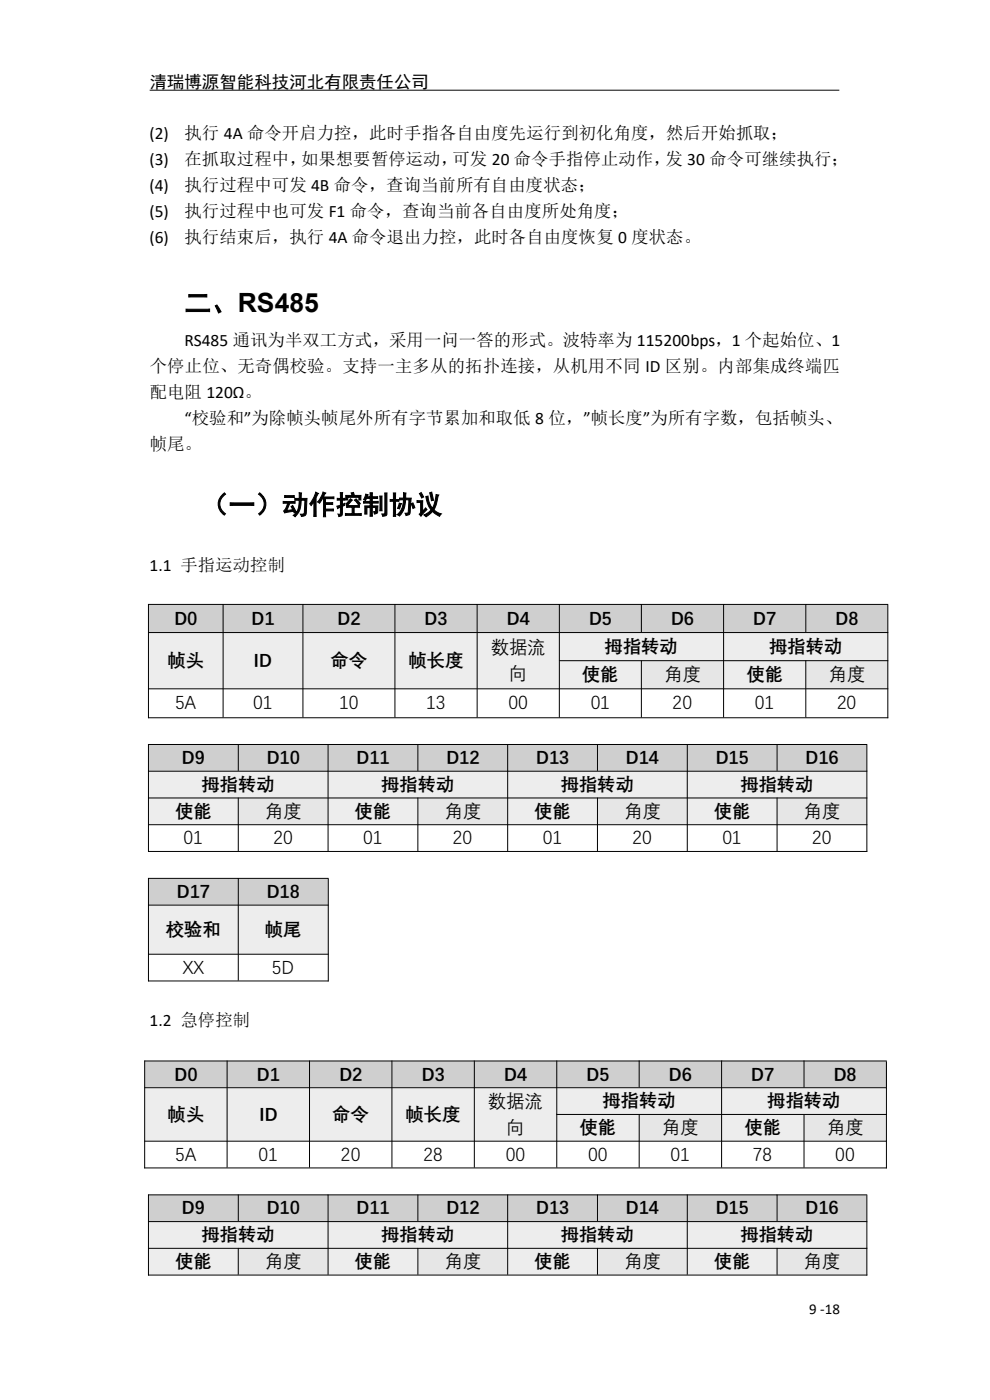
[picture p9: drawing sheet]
<svg xmlns="http://www.w3.org/2000/svg" width="210mm" height="297mm" viewBox="0 0 210 297" stroke-linecap="round" stroke-linejoin="round" font-family="sans-serif">
<defs><g id="words">
<g font-size="5.6">
<text x="39.2" y="66.2">二、RS485</text>
<text x="42.8" y="109">（一）动作控制协议</text>
</g>
<g font-size="3.9">
<text x="36.9" y="132.3">D0</text>
<text x="53.3" y="132.3">D1</text>
<text x="71.5" y="132.3">D2</text>
<text x="90" y="132.3">D3</text>
<text x="107.4" y="132.3">D4</text>
<text x="124.9" y="132.3">D5</text>
<text x="142.3" y="132.3">D6</text>
<text x="159.7" y="132.3">D7</text>
<text x="177.2" y="132.3">D8</text>
<text x="35.5" y="141.3">帧头</text>
<text x="53.8" y="141.3">ID</text>
<text x="70.1" y="141.3">命令</text>
<text x="86.7" y="141.3">帧长度</text>
<text x="104.1" y="138.5">数据流</text>
<text x="128.3" y="138.3">拇指转动</text>
<text x="163.2" y="138.3">拇指转动</text>
<text x="108" y="144">向</text>
<text x="123.4" y="144.2">使能</text>
<text x="140.9" y="144.2">角度</text>
<text x="158.3" y="144.2">使能</text>
<text x="175.7" y="144.2">角度</text>
<text x="37.1" y="150.3">5A</text>
<text x="53.7" y="150.3">01</text>
<text x="72" y="150.3">10</text>
<text x="90.4" y="150.3">13</text>
<text x="107.9" y="150.3">00</text>
<text x="125.3" y="150.3">01</text>
<text x="142.7" y="150.3">20</text>
<text x="160.2" y="150.3">01</text>
<text x="177.6" y="150.3">20</text>
<text x="38.5" y="161.9">D9</text>
<text x="56.5" y="161.9">D10</text>
<text x="75.6" y="161.9">D11</text>
<text x="94.6" y="161.9">D12</text>
<text x="113.7" y="161.9">D13</text>
<text x="132.7" y="161.9">D14</text>
<text x="151.8" y="161.9">D15</text>
<text x="170.8" y="161.9">D16</text>
<text x="42.8" y="167.6">拇指转动</text>
<text x="80.9" y="167.6">拇指转动</text>
<text x="119" y="167.6">拇指转动</text>
<text x="157.1" y="167.6">拇指转动</text>
<text x="37.1" y="173.2">使能</text>
<text x="56.2" y="173.2">角度</text>
<text x="75.2" y="173.2">使能</text>
<text x="94.3" y="173.2">角度</text>
<text x="113.3" y="173.2">使能</text>
<text x="132.4" y="173.2">角度</text>
<text x="151.4" y="173.2">使能</text>
<text x="170.5" y="173.2">角度</text>
<text x="38.9" y="178.9">01</text>
<text x="58" y="178.9">20</text>
<text x="77" y="178.9">01</text>
<text x="96.1" y="178.9">20</text>
<text x="115.2" y="178.9">01</text>
<text x="134.2" y="178.9">20</text>
<text x="153.2" y="178.9">01</text>
<text x="172.3" y="178.9">20</text>
<text x="37.5" y="190.3">D17</text>
<text x="56.5" y="190.3">D18</text>
<text x="35.2" y="198.3">校验和</text>
<text x="56.2" y="198.3">帧尾</text>
<text x="38.8" y="206.4">XX</text>
<text x="57.7" y="206.4">5D</text>
<text x="37" y="229">D0</text>
<text x="54.4" y="229">D1</text>
<text x="71.9" y="229">D2</text>
<text x="89.4" y="229">D3</text>
<text x="106.9" y="229">D4</text>
<text x="124.3" y="229">D5</text>
<text x="141.8" y="229">D6</text>
<text x="159.3" y="229">D7</text>
<text x="176.8" y="229">D8</text>
<text x="35.6" y="237.5">帧头</text>
<text x="54.9" y="237.5">ID</text>
<text x="70.5" y="237.5">命令</text>
<text x="86" y="237.5">帧长度</text>
<text x="103.5" y="234.8">数据流</text>
<text x="127.8" y="234.7">拇指转动</text>
<text x="162.8" y="234.7">拇指转动</text>
<text x="107.4" y="240.3">向</text>
<text x="122.9" y="240.4">使能</text>
<text x="140.4" y="240.4">角度</text>
<text x="157.9" y="240.4">使能</text>
<text x="175.4" y="240.4">角度</text>
<text x="37.2" y="246">5A</text>
<text x="54.9" y="246">01</text>
<text x="72.3" y="246">20</text>
<text x="89.8" y="246">28</text>
<text x="107.3" y="246">00</text>
<text x="124.8" y="246">00</text>
<text x="142.2" y="246">01</text>
<text x="159.7" y="246">78</text>
<text x="177.2" y="246">00</text>
<text x="38.5" y="257.4">D9</text>
<text x="56.5" y="257.4">D10</text>
<text x="75.6" y="257.4">D11</text>
<text x="94.6" y="257.4">D12</text>
<text x="113.7" y="257.4">D13</text>
<text x="132.7" y="257.4">D14</text>
<text x="151.8" y="257.4">D15</text>
<text x="170.8" y="257.4">D16</text>
<text x="42.8" y="263.1">拇指转动</text>
<text x="80.9" y="263.1">拇指转动</text>
<text x="119" y="263.1">拇指转动</text>
<text x="157.1" y="263.1">拇指转动</text>
<text x="37.1" y="268.8">使能</text>
<text x="56.2" y="268.8">角度</text>
<text x="75.2" y="268.8">使能</text>
<text x="94.3" y="268.8">角度</text>
<text x="113.3" y="268.8">使能</text>
<text x="132.4" y="268.8">角度</text>
<text x="151.4" y="268.8">使能</text>
<text x="170.5" y="268.8">角度</text>
</g>
<g font-size="3.7">
<text x="31.8" y="18.7">清瑞博源智能科技河北有限责任公司</text>
<text x="31.7" y="29.5">(2)</text>
<text x="39.2" y="29.5">执行 4A 命令开启力控，此时手指各自由度先运行到初化角度，然后开始抓取；</text>
<text x="31.7" y="35">(3)</text>
<text x="39.2" y="35">在抓取过程中，如果想要暂停运动，可发 20 命令手指停止动作，发 30 命令可继续执行；</text>
<text x="31.7" y="40.5">(4)</text>
<text x="39.2" y="40.5">执行过程中可发 4B 命令，查询当前所有自由度状态；</text>
<text x="31.7" y="46">(5)</text>
<text x="39.2" y="46">执行过程中也可发 F1 命令，查询当前各自由度所处角度；</text>
<text x="31.7" y="51.5">(6)</text>
<text x="39.2" y="51.5">执行结束后，执行 4A 命令退出力控，此时各自由度恢复 0 度状态。</text>
<text x="39.2" y="73.5">RS485 通讯为半双工方式，采用一问一答的形式。波特率为 115200bps，1 个起始位、1</text>
<text x="31.8" y="79">个停止位、无奇偶校验。支持一主多从的拓扑连接，从机用不同 ID 区别。内部集成终端匹</text>
<text x="31.8" y="84.5">配电阻 120Ω。</text>
<text x="31.8" y="95.5">帧尾。</text>
<text x="39.2" y="90">“校验和”为除帧头帧尾外所有字节累加和取低 8 位，”帧长度”为所有字数，包括帧头、</text>
<text x="31.7" y="121.2">1.1 手指运动控制</text>
<text x="31.7" y="217.8">1.2 急停控制</text>
</g>
<text font-size="3.2" x="171.7" y="278.7">9 -18</text>
</g></defs>
<path d="M31.7 19.1h146.4" fill="none" stroke="#000" stroke-width=".21"/>
<g fill="#d0cece">
<path d="M31.5 128.3h15.8v5.8h-15.8z"/>
<path d="M47.4 128.3h16.8v5.8h-16.8z"/>
<path d="M64.3 128.3h19.4v5.8h-19.4z"/>
<path d="M83.8 128.3h17.4v5.8h-17.4z"/>
<path d="M101.3 128.3h17.3v5.8h-17.3z"/>
<path d="M118.7 128.3h17.3v5.8h-17.3z"/>
<path d="M136.1 128.3h17.4v5.8h-17.4z"/>
<path d="M153.5 128.3h17.4v5.8h-17.4z"/>
<path d="M171 128.3h17.3v5.8h-17.3z"/>
</g>
<g fill="#ededed">
<path d="M31.5 134.2h15.8v11.8h-15.8z"/>
<path d="M47.4 134.2h16.8v11.8h-16.8z"/>
<path d="M64.3 134.2h19.4v11.8h-19.4z"/>
<path d="M83.8 134.2h17.4v11.8h-17.4z"/>
<path d="M101.3 134.2h17.3v11.8h-17.3z"/>
<path d="M118.7 134.2h34.8v5.9h-34.8z"/>
<path d="M153.5 134.2h34.8v5.9h-34.8z"/>
<path d="M118.7 140.2h17.3v5.8h-17.3z"/>
</g>
<path d="M136.1 140.2h17.4v5.8h-17.4z" fill="#e7e6e6"/>
<path d="M153.5 140.2h17.4v5.8h-17.4z" fill="#ededed"/>
<path d="M171 140.2h17.3v5.8h-17.3z" fill="#e7e6e6"/>
<g fill="none" stroke="#000" stroke-width=".21">
<path d="M31.4 128.2h157M31.4 134.2h157M31.5 128.1v24.3M47.3 128.1v24.1M64.3 128.1v24.1M83.8 128.1v24.1M101.2 128.1v24.1M118.7 128.1v24.1M136.1 128.1v6M153.5 128.1v24.1M170.9 128.1v6M188.3 128.3v24.1"/>
<path d="M31.4 146.1h157M31.4 152.3h157M118.6 140.2h69.8M136.1 140.1v12.1M170.9 140.1v12.1"/>
</g>
<g fill="#d0cece">
<path d="M31.5 158h19v5.5h-19z"/>
<path d="M50.6 158h19v5.5h-19z"/>
<path d="M69.6 158h19v5.5h-19z"/>
<path d="M88.7 158h19v5.5h-19z"/>
<path d="M107.7 158h19v5.5h-19z"/>
<path d="M126.8 158h19v5.5h-19z"/>
<path d="M145.8 158h19v5.5h-19z"/>
<path d="M164.9 158h19v5.5h-19z"/>
</g>
<g fill="#ededed">
<path d="M31.5 163.7h38.1v5.5h-38.1z"/>
<path d="M69.6 163.7h38.1v5.5h-38.1z"/>
<path d="M107.7 163.7h38.1v5.5h-38.1z"/>
<path d="M145.8 163.7h38.1v5.5h-38.1z"/>
<path d="M31.5 169.3h19v5.6h-19z"/>
</g>
<path d="M50.6 169.3h19v5.6h-19z" fill="#e7e6e6"/>
<path d="M69.6 169.3h19v5.6h-19z" fill="#ededed"/>
<path d="M88.7 169.3h19v5.6h-19z" fill="#e7e6e6"/>
<path d="M107.7 169.3h19v5.6h-19z" fill="#ededed"/>
<path d="M126.8 169.3h19v5.6h-19z" fill="#e7e6e6"/>
<path d="M145.8 169.3h19v5.6h-19z" fill="#ededed"/>
<path d="M164.9 169.3h19v5.6h-19z" fill="#e7e6e6"/>
<g fill="none" stroke="#000" stroke-width=".21">
<path d="M31.4 157.9h152.6M31.5 157.9v22.8M50.5 157.9v5.6M69.6 157.9v22.7M88.6 157.9v5.6M107.7 157.9v22.7M126.7 157.9v5.6M145.8 157.9v22.7M164.8 157.9v5.6M183.9 158v22.7M31.4 163.6h152.6M31.4 169.3h152.6"/>
<path d="M31.4 175h152.6M50.5 169.2v11.4M88.6 169.2v11.4M126.7 169.2v11.4M164.8 169.2v11.4M31.4 180.6h152.6"/>
</g>
<g fill="#d0cece">
<path d="M31.5 186.4h19v5.5h-19z"/>
<path d="M50.6 186.4h19v5.5h-19z"/>
</g>
<g fill="#ededed">
<path d="M31.5 192.1h19v10.2h-19z"/>
<path d="M50.6 192.1h19v10.2h-19z"/>
</g>
<path d="M31.4 186.4h38.3M31.4 192h38.3M31.5 186.3v21.9M50.5 186.3v21.7M69.6 186.4v21.8M31.4 202.4h38.3M31.4 208.1h38.3" fill="none" stroke="#000" stroke-width=".21"/>
<g fill="#d0cece">
<path d="M31.5 253.5h19v5.5h-19z"/>
<path d="M50.6 253.5h19v5.5h-19z"/>
<path d="M69.6 253.5h19v5.5h-19z"/>
<path d="M88.7 253.5h19v5.5h-19z"/>
<path d="M107.7 253.5h19v5.5h-19z"/>
<path d="M126.8 253.5h19v5.5h-19z"/>
<path d="M145.8 253.5h19v5.5h-19z"/>
<path d="M164.9 253.5h19v5.5h-19z"/>
</g>
<g fill="#ededed">
<path d="M31.5 259.2h38.1v5.6h-38.1z"/>
<path d="M69.6 259.2h38.1v5.6h-38.1z"/>
<path d="M107.7 259.2h38.1v5.6h-38.1z"/>
<path d="M145.8 259.2h38.1v5.6h-38.1z"/>
<path d="M31.5 264.9h19v5.6h-19z"/>
</g>
<path d="M50.6 264.9h19v5.6h-19z" fill="#e7e6e6"/>
<path d="M69.6 264.9h19v5.6h-19z" fill="#ededed"/>
<path d="M88.7 264.9h19v5.6h-19z" fill="#e7e6e6"/>
<path d="M107.7 264.9h19v5.6h-19z" fill="#ededed"/>
<path d="M126.8 264.9h19v5.6h-19z" fill="#e7e6e6"/>
<path d="M145.8 264.9h19v5.6h-19z" fill="#ededed"/>
<path d="M164.9 264.9h19v5.6h-19z" fill="#e7e6e6"/>
<g fill="none" stroke="#000" stroke-width=".21">
<path d="M31.4 253.5h152.6M31.4 259.2h152.6M31.5 253.4v17.2M50.5 253.4v5.7M69.6 253.4v17M88.6 253.4v5.7M107.7 253.4v17M126.7 253.4v5.7M145.8 253.4v17M164.8 253.4v5.7M183.9 253.6v17M31.4 264.8h152.6"/>
<path d="M31.4 270.5h152.6M50.5 264.8v5.6M88.6 264.8v5.6M126.7 264.8v5.6M164.8 264.8v5.6"/>
</g>
<g fill="#d0cece">
<path d="M30.8 225.1h17.4v5.5h-17.4z"/>
<path d="M48.3 225.1h17.3v5.5h-17.3z"/>
<path d="M65.7 225.1h17.4v5.5h-17.4z"/>
<path d="M83.2 225.1h17.4v5.5h-17.4z"/>
<path d="M100.7 225.1h17.4v5.5h-17.4z"/>
<path d="M118.2 225.1h17.4v5.5h-17.4z"/>
<path d="M135.6 225.1h17.4v5.5h-17.4z"/>
<path d="M153.1 225.1h17.4v5.5h-17.4z"/>
<path d="M170.6 225.1h17.4v5.5h-17.4z"/>
</g>
<g fill="#ededed">
<path d="M30.8 230.8h17.4v11.2h-17.4z"/>
<path d="M48.3 230.8h17.3v11.2h-17.3z"/>
<path d="M65.7 230.8h17.4v11.2h-17.4z"/>
<path d="M83.2 230.8h17.4v11.2h-17.4z"/>
<path d="M100.7 230.8h17.4v11.2h-17.4z"/>
<path d="M118.2 230.8h34.8v5.5h-34.8z"/>
<path d="M153.1 230.8h34.9v5.5h-34.9z"/>
<path d="M118.2 236.5h17.4v5.5h-17.4z"/>
</g>
<path d="M135.6 236.5h17.4v5.5h-17.4z" fill="#e7e6e6"/>
<path d="M153.1 236.5h17.4v5.5h-17.4z" fill="#ededed"/>
<path d="M170.6 236.5h17.4v5.5h-17.4z" fill="#e7e6e6"/>
<g fill="none" stroke="#000" stroke-width=".21">
<path d="M30.6 225.1h157.5M30.6 230.8h157.5M30.7 225v22.9M48.2 225v22.7M65.7 225v22.7M83.1 225v22.7M100.6 225v22.7M118 236.4h70.1M118.1 225v22.7M135.6 225v5.7M135.6 236.3v11.4M153.1 225v22.7"/>
<path d="M170.6 225v5.7M170.6 236.3v11.4M188 225.2v22.7M30.6 242.1h157.5M30.6 247.8h157.5"/>
</g>
<use href="#words"/>
</svg>
